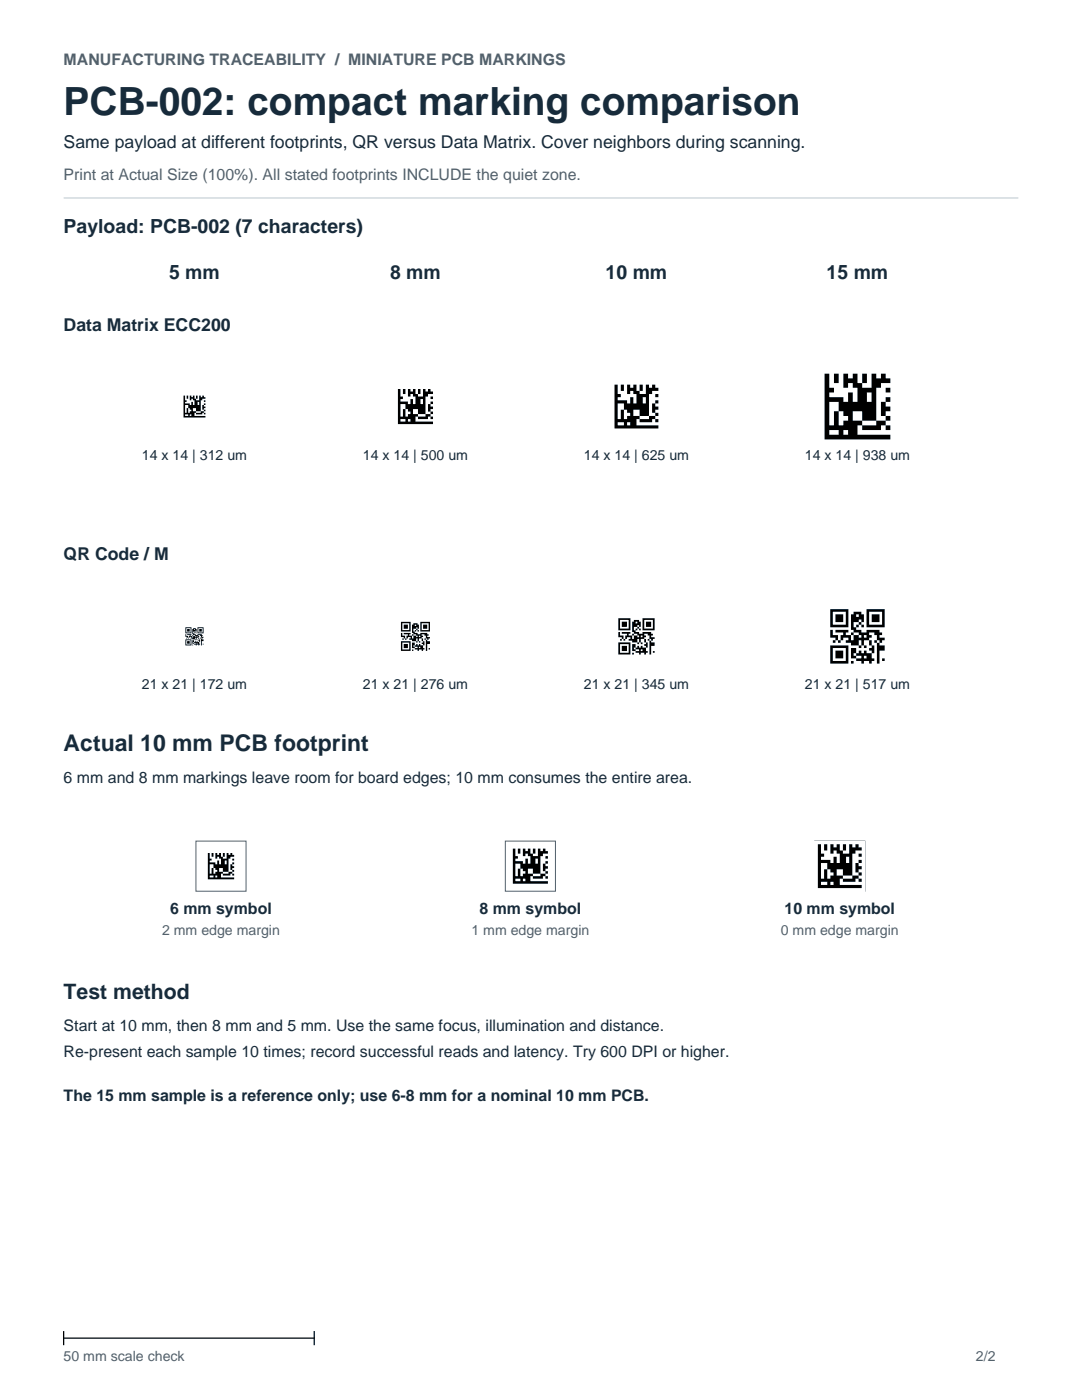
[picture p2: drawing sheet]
<svg xmlns="http://www.w3.org/2000/svg" width="216mm" height="279mm" viewBox="0 0 216 279" stroke-linecap="round" stroke-linejoin="round" font-family="sans-serif">
<defs><g id="words">
<text font-size="7.8" fill="#172b3b" x="12.7" y="22.9">PCB-002: compact marking comparison</text>
<text font-size="4.6" fill="#172b3b" x="12.7" y="149.9">Actual 10 mm PCB footprint</text>
<text font-size="4.2" fill="#172b3b" x="12.7" y="199.3">Test method</text>
<g font-size="3.9" fill="#172b3b">
<text x="12.7" y="46.6">Payload: PCB-002 (7 characters)</text>
<text x="33.7" y="55.7">5 mm</text>
<text x="77.8" y="55.7">8 mm</text>
<text x="120.9" y="55.7">10 mm</text>
<text x="165" y="55.7">15 mm</text>
</g>
<g font-size="3.5" fill="#172b3b">
<text x="12.7" y="29.6">Same payload at different footprints, QR versus Data Matrix. Cover neighbors during scanning.</text>
<text x="12.7" y="66">Data Matrix ECC200</text>
<text x="12.7" y="111.8">QR Code / M</text>
</g>
<g font-size="3.2" fill="#53616b">
<text x="12.7" y="13.1">MANUFACTURING TRACEABILITY / MINIATURE PCB MARKINGS</text>
<text x="12.7" y="36">Print at Actual Size (100%). All stated footprints INCLUDE the quiet zone.</text>
</g>
<g font-size="3.2" fill="#172b3b">
<text x="12.7" y="156.3">6 mm and 8 mm markings leave room for board edges; 10 mm consumes the entire area.</text>
<text x="34" y="182.4">6 mm symbol</text>
<text x="95.7" y="182.4">8 mm symbol</text>
<text x="156.5" y="182.4">10 mm symbol</text>
<text x="12.7" y="205.7">Start at 10 mm, then 8 mm and 5 mm. Use the same focus, illumination and distance.</text>
<text x="12.7" y="211">Re-present each sample 10 times; record successful reads and latency. Try 600 DPI or higher.</text>
<text x="12.7" y="219.8">The 15 mm sample is a reference only; use 6-8 mm for a nominal 10 mm PCB.</text>
</g>
<g font-size="2.8" fill="#172b3b">
<text x="28.3" y="91.7">14 x 14 | 312 um</text>
<text x="72.4" y="91.7">14 x 14 | 500 um</text>
<text x="116.5" y="91.7">14 x 14 | 625 um</text>
<text x="160.6" y="91.7">14 x 14 | 938 um</text>
<text x="28.3" y="137.6">21 x 21 | 172 um</text>
<text x="72.4" y="137.6">21 x 21 | 276 um</text>
<text x="116.5" y="137.6">21 x 21 | 345 um</text>
<text x="160.6" y="137.6">21 x 21 | 517 um</text>
</g>
<g font-size="2.8" fill="#53616b">
<text x="32.3" y="186.6">2 mm edge margin</text>
<text x="94.1" y="186.6">1 mm edge margin</text>
<text x="155.8" y="186.6">0 mm edge margin</text>
<text x="12.7" y="271.6">50 mm scale check</text>
<text x="194.7" y="271.6">2/2</text>
</g>
</g></defs>
<path d="M12.7 39.5h190.5" fill="none" stroke="#d8dfe3" stroke-width=".35"/>
<path d="M12.7 267.1h50M12.7 265.6v2.9M62.7 265.6v2.9" fill="none" stroke="#000" stroke-width=".25"/>
<path d="M36.3 78.6h5v5h-5z" fill-rule="evenodd" fill="#fff"/>
<path d="M36.6 79v.3h.3v-.3zM37.2 79v.3h.4v-.3zM37.9 79v.3h.3v-.3zM38.5 79v.3h.3v-.3zM39.1 79v.3h.3v-.3zM39.7 79v.3h.4v-.3zM40.4 79v.3h.3v-.3zM36.6 79.3v.3h.3v-.3zM37.2 79.3v.3h.4v-.3zM37.9 79.3v.3h.9v-.3zM39.1 79.3v.3h.3v-.3zM39.7 79.3v.3h1.3v-.3zM36.6 79.6v.3h.3v-.3zM37.9 79.6v.3h.3v-.3zM38.5 79.6v.3h.6v-.3zM39.7 79.6v.3h.7v-.3zM36.6 79.9v.3h.6v-.3zM38.8 79.9v.3h1.3v-.3zM40.7 79.9v.3h.3v-.3zM36.6 80.2v.3h.3v-.3zM38.2 80.2v.3h.3v-.3zM38.8 80.2v.3h.6v-.3zM39.7 80.2v.3h.4v-.3zM36.6 80.5v.3h1.3v-.3zM38.2 80.5v.3h.3v-.3zM38.8 80.5v.3h.6v-.3zM39.7 80.5v.3h.4v-.3zM40.7 80.5v.3h.3v-.3zM36.6 80.8v.3h.3v-.3zM37.6 80.8v.3h2.5v-.3zM40.4 80.8v.3h.3v-.3zM36.6 81.1v.4h.3v-.4zM37.6 81.1v.4h2.5v-.4zM40.4 81.1v.4h.6v-.4zM36.6 81.5v.3h.3v-.3zM37.2 81.5v.3h.4v-.3zM37.9 81.5v.3h.6v-.3zM39.1 81.5v.3h1v-.3zM40.4 81.5v.3h.3v-.3zM36.6 81.8v.3h.3v-.3zM37.2 81.8v.3h.4v-.3zM38.2 81.8v.3h.3v-.3zM39.1 81.8v.3h1v-.3zM40.7 81.8v.3h.3v-.3zM36.6 82.1v.3h.3v-.3zM37.2 82.1v.3h.4v-.3zM37.9 82.1v.3h1.2v-.3zM40.1 82.1v.3h.6v-.3zM36.6 82.4v.3h2.2v-.3zM39.1 82.4v.3h1.3v-.3zM40.7 82.4v.3h.3v-.3zM36.6 82.7v.3h.3v-.3zM37.6 82.7v.3h.3v-.3zM38.2 82.7v.3h.6v-.3zM36.6 83v.3h4.4v-.3z" fill-rule="evenodd" fill="#000"/>
<path d="M78.9 77.1h8v8h-8z" fill-rule="evenodd" fill="#fff"/>
<path d="M79.4 77.6v.5h.5v-.5zM80.4 77.6v.5h.5v-.5zM81.4 77.6v.5h.5v-.5zM82.4 77.6v.5h.5v-.5zM83.4 77.6v.5h.5v-.5zM84.4 77.6v.5h.5v-.5zM85.4 77.6v.5h.5v-.5zM79.4 78.1v.5h.5v-.5zM80.4 78.1v.5h.5v-.5zM81.4 78.1v.5h1.5v-.5zM83.4 78.1v.5h.5v-.5zM84.4 78.1v.5h2v-.5zM79.4 78.6v.5h.5v-.5zM81.4 78.6v.5h.5v-.5zM82.4 78.6v.5h1v-.5zM84.4 78.6v.5h1v-.5zM79.4 79.1v.5h1v-.5zM82.9 79.1v.5h2v-.5zM85.9 79.1v.5h.5v-.5zM79.4 79.6v.5h.5v-.5zM81.9 79.6v.5h.5v-.5zM82.9 79.6v.5h1v-.5zM84.4 79.6v.5h.5v-.5zM79.4 80.1v.5h2v-.5zM81.9 80.1v.5h.5v-.5zM82.9 80.1v.5h1v-.5zM84.4 80.1v.5h.5v-.5zM85.9 80.1v.5h.5v-.5zM79.4 80.6v.5h.5v-.5zM80.9 80.6v.5h4v-.5zM85.4 80.6v.5h.5v-.5zM79.4 81.1v.5h.5v-.5zM80.9 81.1v.5h4v-.5zM85.4 81.1v.5h1v-.5zM79.4 81.6v.5h.5v-.5zM80.4 81.6v.5h.5v-.5zM81.4 81.6v.5h1v-.5zM83.4 81.6v.5h1.5v-.5zM85.4 81.6v.5h.5v-.5zM79.4 82.1v.5h.5v-.5zM80.4 82.1v.5h.5v-.5zM81.9 82.1v.5h.5v-.5zM83.4 82.1v.5h1.5v-.5zM85.9 82.1v.5h.5v-.5zM79.4 82.6v.5h.5v-.5zM80.4 82.6v.5h.5v-.5zM81.4 82.6v.5h2v-.5zM84.9 82.6v.5h1v-.5zM79.4 83.1v.5h3.5v-.5zM83.4 83.1v.5h2v-.5zM85.9 83.1v.5h.5v-.5zM79.4 83.6v.5h.5v-.5zM80.9 83.6v.5h.5v-.5zM81.9 83.6v.5h1v-.5zM79.4 84.1v.5h7v-.5z" fill-rule="evenodd" fill="#000"/>
<path d="M122 76.1h10v10h-10z" fill-rule="evenodd" fill="#fff"/>
<path d="M122.6 76.8v.6h.6v-.6zM123.9 76.8v.6h.6v-.6zM125.1 76.8v.6h.6v-.6zM126.4 76.8v.6h.6v-.6zM127.6 76.8v.6h.7v-.6zM128.9 76.8v.6h.6v-.6zM130.1 76.8v.6h.7v-.6zM122.6 77.4v.6h.6v-.6zM123.9 77.4v.6h.6v-.6zM125.1 77.4v.6h1.9v-.6zM127.6 77.4v.6h.7v-.6zM128.9 77.4v.6h2.5v-.6zM122.6 78v.6h.6v-.6zM125.1 78v.6h.6v-.6zM126.4 78v.6h1.2v-.6zM128.9 78v.6h1.2v-.6zM122.6 78.6v.7h1.3v-.7zM127 78.6v.7h2.5v-.7zM130.7 78.6v.7h.7v-.7zM122.6 79.3v.6h.6v-.6zM125.8 79.3v.6h.6v-.6zM127 79.3v.6h1.2v-.6zM128.9 79.3v.6h.6v-.6zM122.6 79.9v.6h2.5v-.6zM125.8 79.9v.6h.6v-.6zM127 79.9v.6h1.2v-.6zM128.9 79.9v.6h.6v-.6zM130.7 79.9v.6h.7v-.6zM122.6 80.5v.6h.6v-.6zM124.5 80.5v.6h5v-.6zM130.1 80.5v.6h.7v-.6zM122.6 81.1v.7h.6v-.7zM124.5 81.1v.7h5v-.7zM130.1 81.1v.7h1.3v-.7zM122.6 81.8v.6h.6v-.6zM123.9 81.8v.6h.6v-.6zM125.1 81.8v.6h1.3v-.6zM127.6 81.8v.6h1.9v-.6zM130.1 81.8v.6h.7v-.6zM122.6 82.4v.6h.6v-.6zM123.9 82.4v.6h.6v-.6zM125.8 82.4v.6h.6v-.6zM127.6 82.4v.6h1.9v-.6zM130.7 82.4v.6h.7v-.6zM122.6 83v.6h.6v-.6zM123.9 83v.6h.6v-.6zM125.1 83v.6h2.5v-.6zM129.5 83v.6h1.2v-.6zM122.6 83.6v.7h4.4v-.7zM127.6 83.6v.7h2.5v-.7zM130.7 83.6v.7h.7v-.7zM122.6 84.3v.6h.6v-.6zM124.5 84.3v.6h.6v-.6zM125.8 84.3v.6h1.2v-.6zM122.6 84.9v.6h8.8v-.6z" fill-rule="evenodd" fill="#000"/>
<path d="M163.6 73.6h15v15h-15z" fill-rule="evenodd" fill="#fff"/>
<path d="M164.5 74.6v.9h1v-.9zM166.4 74.6v.9h.9v-.9zM168.3 74.6v.9h.9v-.9zM170.2 74.6v.9h.9v-.9zM172 74.6v.9h1v-.9zM173.9 74.6v.9h.9v-.9zM175.8 74.6v.9h.9v-.9zM164.5 75.5v1h1v-1zM166.4 75.5v1h.9v-1zM168.3 75.5v1h2.8v-1zM172 75.5v1h1v-1zM173.9 75.5v1h3.8v-1zM164.5 76.5v.9h1v-.9zM168.3 76.5v.9h.9v-.9zM170.2 76.5v.9h1.8v-.9zM173.9 76.5v.9h1.9v-.9zM164.5 77.4v.9h1.9v-.9zM171.1 77.4v.9h3.7v-.9zM176.7 77.4v.9h1v-.9zM164.5 78.3v1h1v-1zM169.2 78.3v1h1v-1zM171.1 78.3v1h1.9v-1zM173.9 78.3v1h.9v-1zM164.5 79.3v.9h3.8v-.9zM169.2 79.3v.9h1v-.9zM171.1 79.3v.9h1.9v-.9zM173.9 79.3v.9h.9v-.9zM176.7 79.3v.9h1v-.9zM164.5 80.2v.9h1v-.9zM167.3 80.2v.9h7.5v-.9zM175.8 80.2v.9h.9v-.9zM164.5 81.1v1h1v-1zM167.3 81.1v1h7.5v-1zM175.8 81.1v1h1.9v-1zM164.5 82.1v.9h1v-.9zM166.4 82.1v.9h.9v-.9zM168.3 82.1v.9h1.9v-.9zM172 82.1v.9h2.8v-.9zM175.8 82.1v.9h.9v-.9zM164.5 83v1h1v-1zM166.4 83v1h.9v-1zM169.2 83v1h1v-1zM172 83v1h2.8v-1zM176.7 83v1h1v-1zM164.5 84v.9h1v-.9zM166.4 84v.9h.9v-.9zM168.3 84v.9h3.7v-.9zM174.8 84v.9h1.9v-.9zM164.5 84.9v.9h6.6v-.9zM172 84.9v.9h3.8v-.9zM176.7 84.9v.9h1v-.9zM164.5 85.8v1h1v-1zM167.3 85.8v1h1v-1zM169.2 85.8v1h1.9v-1zM164.5 86.8v.9h13.2v-.9z" fill-rule="evenodd" fill="#000"/>
<path d="M36.3 124.5h5v5h-5z" fill-rule="evenodd" fill="#fff"/>
<path d="M37 125.2v.2h1.2v-.2zM39.4 125.2v.2h1.2v-.2zM37 125.4v.1h.2v-.1zM38 125.4v.1h.2v-.1zM38.5 125.4v.1h.6v-.1zM39.4 125.4v.1h.2v-.1zM40.4 125.4v.1h.2v-.1zM37 125.5v.2h.2v-.2zM37.3 125.5v.2h.6v-.2zM38 125.5v.2h.2v-.2zM38.4 125.5v.2h.3v-.2zM38.9 125.5v.2h.3v-.2zM39.4 125.5v.2h.2v-.2zM39.8 125.5v.2h.5v-.2zM40.4 125.5v.2h.2v-.2zM37 125.7v.2h.2v-.2zM37.3 125.7v.2h.6v-.2zM38 125.7v.2h.2v-.2zM38.4 125.7v.2h.8v-.2zM39.4 125.7v.2h.2v-.2zM39.8 125.7v.2h.5v-.2zM40.4 125.7v.2h.2v-.2zM37 125.9v.2h.2v-.2zM37.3 125.9v.2h.6v-.2zM38 125.9v.2h.2v-.2zM38.4 125.9v.2h.5v-.2zM39.1 125.9v.2h.1v-.2zM39.4 125.9v.2h.2v-.2zM39.8 125.9v.2h.5v-.2zM40.4 125.9v.2h.2v-.2zM37 126.1v.1h.2v-.1zM38 126.1v.1h.2v-.1zM38.4 126.1v.1h.1v-.1zM38.9 126.1v.1h.2v-.1zM39.4 126.1v.1h.2v-.1zM40.4 126.1v.1h.2v-.1zM37 126.2v.2h1.2v-.2zM38.4 126.2v.2h.1v-.2zM38.7 126.2v.2h.2v-.2zM39.1 126.2v.2h.1v-.2zM39.4 126.2v.2h1.2v-.2zM38.4 126.4v.2h.3v-.2zM37 126.6v.1h.2v-.1zM37.3 126.6v.1h.9v-.1zM38.5 126.6v.1h.6v-.1zM39.4 126.6v.1h.9v-.1zM37 126.7v.2h.2v-.2zM37.9 126.7v.2h.1v-.2zM38.4 126.7v.2h.1v-.2zM38.9 126.7v.2h.7v-.2zM39.9 126.7v.2h.5v-.2zM37 126.9v.2h.5v-.2zM37.7 126.9v.2h.7v-.2zM38.5 126.9v.2h.4v-.2zM39.1 126.9v.2h.1v-.2zM39.4 126.9v.2h.4v-.2zM40.1 126.9v.2h.2v-.2zM37.3 127.1v.2h.2v-.2zM37.7 127.1v.2h.2v-.2zM38.2 127.1v.2h.2v-.2zM38.5 127.1v.2h1.1v-.2zM40.1 127.1v.2h.5v-.2zM37.2 127.3v.1h.1v-.1zM37.5 127.3v.1h.2v-.1zM38 127.3v.1h.9v-.1zM39.1 127.3v.1h.1v-.1zM39.6 127.3v.1h.2v-.1zM39.9 127.3v.1h.2v-.1zM40.3 127.3v.1h.1v-.1zM38.4 127.4v.2h.5v-.2zM39.1 127.4v.2h.1v-.2zM39.6 127.4v.2h.2v-.2zM40.1 127.4v.2h.2v-.2zM37 127.6v.2h1.2v-.2zM38.9 127.6v.2h.2v-.2zM39.2 127.6v.2h.2v-.2zM39.8 127.6v.2h.1v-.2zM40.1 127.6v.2h.5v-.2zM37 127.8v.1h.2v-.1zM38 127.8v.1h.2v-.1zM38.4 127.8v.1h.3v-.1zM39.6 127.8v.1h.3v-.1zM40.1 127.8v.1h.5v-.1zM37 127.9v.2h.2v-.2zM37.3 127.9v.2h.6v-.2zM38 127.9v.2h.2v-.2zM38.4 127.9v.2h.3v-.2zM38.9 127.9v.2h.2v-.2zM39.2 127.9v.2h.2v-.2zM39.8 127.9v.2h.1v-.2zM40.1 127.9v.2h.2v-.2zM37 128.1v.2h.2v-.2zM37.3 128.1v.2h.6v-.2zM38 128.1v.2h.2v-.2zM38.4 128.1v.2h.1v-.2zM38.7 128.1v.2h1.1v-.2zM40.1 128.1v.2h.2v-.2zM37 128.3v.2h.2v-.2zM37.3 128.3v.2h.6v-.2zM38 128.3v.2h.2v-.2zM38.4 128.3v.2h.3v-.2zM39.1 128.3v.2h.1v-.2zM39.4 128.3v.2h.4v-.2zM40.1 128.3v.2h.2v-.2zM37 128.5v.1h.2v-.1zM38 128.5v.1h.2v-.1zM38.7 128.5v.1h1.2v-.1zM40.1 128.5v.1h.2v-.1zM40.4 128.5v.1h.2v-.1zM37 128.6v.2h1.2v-.2zM38.4 128.6v.2h.1v-.2zM39.1 128.6v.2h.1v-.2zM39.6 128.6v.2h.2v-.2zM40.1 128.6v.2h.2v-.2z" fill-rule="evenodd" fill="#000"/>
<path d="M78.9 123h8v8h-8z" fill-rule="evenodd" fill="#fff"/>
<path d="M80 124.1v.3h1.9v-.3zM83.9 124.1v.3h1.9v-.3zM80 124.4v.3h.3v-.3zM81.7 124.4v.3h.2v-.3zM82.5 124.4v.3h.8v-.3zM83.9 124.4v.3h.2v-.3zM85.5 124.4v.3h.3v-.3zM80 124.7v.2h.3v-.2zM80.6 124.7v.2h.8v-.2zM81.7 124.7v.2h.2v-.2zM82.2 124.7v.2h.6v-.2zM83 124.7v.2h.6v-.2zM83.9 124.7v.2h.2v-.2zM84.4 124.7v.2h.8v-.2zM85.5 124.7v.2h.3v-.2zM80 124.9v.3h.3v-.3zM80.6 124.9v.3h.8v-.3zM81.7 124.9v.3h.2v-.3zM82.2 124.9v.3h1.4v-.3zM83.9 124.9v.3h.2v-.3zM84.4 124.9v.3h.8v-.3zM85.5 124.9v.3h.3v-.3zM80 125.2v.3h.3v-.3zM80.6 125.2v.3h.8v-.3zM81.7 125.2v.3h.2v-.3zM82.2 125.2v.3h.8v-.3zM83.3 125.2v.3h.3v-.3zM83.9 125.2v.3h.2v-.3zM84.4 125.2v.3h.8v-.3zM85.5 125.2v.3h.3v-.3zM80 125.5v.3h.3v-.3zM81.7 125.5v.3h.2v-.3zM82.2 125.5v.3h.3v-.3zM83 125.5v.3h.3v-.3zM83.9 125.5v.3h.2v-.3zM85.5 125.5v.3h.3v-.3zM80 125.8v.2h1.9v-.2zM82.2 125.8v.2h.3v-.2zM82.8 125.8v.2h.2v-.2zM83.3 125.8v.2h.3v-.2zM83.9 125.8v.2h1.9v-.2zM82.2 126v.3h.6v-.3zM80 126.3v.3h.3v-.3zM80.6 126.3v.3h1.3v-.3zM82.5 126.3v.3h.8v-.3zM83.9 126.3v.3h1.3v-.3zM80 126.6v.3h.3v-.3zM81.4 126.6v.3h.3v-.3zM82.2 126.6v.3h.3v-.3zM83 126.6v.3h1.1v-.3zM84.7 126.6v.3h.8v-.3zM80 126.9v.2h.8v-.2zM81.1 126.9v.2h1.1v-.2zM82.5 126.9v.2h.5v-.2zM83.3 126.9v.2h.3v-.2zM83.9 126.9v.2h.5v-.2zM85 126.9v.2h.2v-.2zM80.6 127.1v.3h.2v-.3zM81.1 127.1v.3h.3v-.3zM81.9 127.1v.3h.3v-.3zM82.5 127.1v.3h1.6v-.3zM85 127.1v.3h.8v-.3zM80.3 127.4v.3h.3v-.3zM80.8 127.4v.3h.3v-.3zM81.7 127.4v.3h1.3v-.3zM83.3 127.4v.3h.3v-.3zM84.1 127.4v.3h.3v-.3zM84.7 127.4v.3h.3v-.3zM85.2 127.4v.3h.3v-.3zM82.2 127.7v.3h.8v-.3zM83.3 127.7v.3h.3v-.3zM84.1 127.7v.3h.3v-.3zM85 127.7v.3h.2v-.3zM80 128v.2h1.9v-.2zM83 128v.2h.3v-.2zM83.6 128v.2h.3v-.2zM84.4 128v.2h.3v-.2zM85 128v.2h.8v-.2zM80 128.2v.3h.3v-.3zM81.7 128.2v.3h.2v-.3zM82.2 128.2v.3h.6v-.3zM84.1 128.2v.3h.6v-.3zM85 128.2v.3h.8v-.3zM80 128.5v.3h.3v-.3zM80.6 128.5v.3h.8v-.3zM81.7 128.5v.3h.2v-.3zM82.2 128.5v.3h.6v-.3zM83 128.5v.3h.3v-.3zM83.6 128.5v.3h.3v-.3zM84.4 128.5v.3h.3v-.3zM85 128.5v.3h.2v-.3zM80 128.8v.3h.3v-.3zM80.6 128.8v.3h.8v-.3zM81.7 128.8v.3h.2v-.3zM82.2 128.8v.3h.3v-.3zM82.8 128.8v.3h1.6v-.3zM85 128.8v.3h.2v-.3zM80 129.1v.2h.3v-.2zM80.6 129.1v.2h.8v-.2zM81.7 129.1v.2h.2v-.2zM82.2 129.1v.2h.6v-.2zM83.3 129.1v.2h.3v-.2zM83.9 129.1v.2h.5v-.2zM85 129.1v.2h.2v-.2zM80 129.3v.3h.3v-.3zM81.7 129.3v.3h.2v-.3zM82.8 129.3v.3h1.9v-.3zM85 129.3v.3h.2v-.3zM85.5 129.3v.3h.3v-.3zM80 129.6v.3h1.9v-.3zM82.2 129.6v.3h.3v-.3zM83.3 129.6v.3h.3v-.3zM84.1 129.6v.3h.3v-.3zM85 129.6v.3h.2v-.3z" fill-rule="evenodd" fill="#000"/>
<path d="M122 122h10v10h-10z" fill-rule="evenodd" fill="#fff"/>
<path d="M123.4 123.4v.3h2.4v-.3zM128.2 123.4v.3h2.4v-.3zM123.4 123.7v.4h.3v-.4zM125.4 123.7v.4h.4v-.4zM126.5 123.7v.4h1v-.4zM128.2 123.7v.4h.4v-.4zM130.3 123.7v.4h.3v-.4zM123.4 124.1v.3h.3v-.3zM124.1 124.1v.3h1v-.3zM125.4 124.1v.3h.4v-.3zM126.1 124.1v.3h.7v-.3zM127.2 124.1v.3h.7v-.3zM128.2 124.1v.3h.4v-.3zM128.9 124.1v.3h1v-.3zM130.3 124.1v.3h.3v-.3zM123.4 124.4v.4h.3v-.4zM124.1 124.4v.4h1v-.4zM125.4 124.4v.4h.4v-.4zM126.1 124.4v.4h1.8v-.4zM128.2 124.4v.4h.4v-.4zM128.9 124.4v.4h1v-.4zM130.3 124.4v.4h.3v-.4zM123.4 124.8v.3h.3v-.3zM124.1 124.8v.3h1v-.3zM125.4 124.8v.3h.4v-.3zM126.1 124.8v.3h1.1v-.3zM127.5 124.8v.3h.4v-.3zM128.2 124.8v.3h.4v-.3zM128.9 124.8v.3h1v-.3zM130.3 124.8v.3h.3v-.3zM123.4 125.1v.3h.3v-.3zM125.4 125.1v.3h.4v-.3zM126.1 125.1v.3h.4v-.3zM127.2 125.1v.3h.3v-.3zM128.2 125.1v.3h.4v-.3zM130.3 125.1v.3h.3v-.3zM123.4 125.4v.4h2.4v-.4zM126.1 125.4v.4h.4v-.4zM126.8 125.4v.4h.4v-.4zM127.5 125.4v.4h.4v-.4zM128.2 125.4v.4h2.4v-.4zM126.1 125.8v.3h.7v-.3zM123.4 126.1v.4h.3v-.4zM124.1 126.1v.4h1.7v-.4zM126.5 126.1v.4h1v-.4zM128.2 126.1v.4h1.7v-.4zM123.4 126.5v.3h.3v-.3zM125.1 126.5v.3h.3v-.3zM126.1 126.5v.3h.4v-.3zM127.2 126.5v.3h1.4v-.3zM129.2 126.5v.3h1.1v-.3zM123.4 126.8v.4h1v-.4zM124.8 126.8v.4h1.3v-.4zM126.5 126.8v.4h.7v-.4zM127.5 126.8v.4h.4v-.4zM128.2 126.8v.4h.7v-.4zM129.6 126.8v.4h.3v-.4zM124.1 127.2v.3h.3v-.3zM124.8 127.2v.3h.3v-.3zM125.8 127.2v.3h.3v-.3zM126.5 127.2v.3h2.1v-.3zM129.6 127.2v.3h1v-.3zM123.7 127.5v.4h.4v-.4zM124.4 127.5v.4h.4v-.4zM125.4 127.5v.4h1.8v-.4zM127.5 127.5v.4h.4v-.4zM128.6 127.5v.4h.3v-.4zM129.2 127.5v.4h.4v-.4zM129.9 127.5v.4h.4v-.4zM126.1 127.9v.3h1.1v-.3zM127.5 127.9v.3h.4v-.3zM128.6 127.9v.3h.3v-.3zM129.6 127.9v.3h.3v-.3zM123.4 128.2v.4h2.4v-.4zM127.2 128.2v.4h.3v-.4zM127.9 128.2v.4h.3v-.4zM128.9 128.2v.4h.3v-.4zM129.6 128.2v.4h1v-.4zM123.4 128.6v.3h.3v-.3zM125.4 128.6v.3h.4v-.3zM126.1 128.6v.3h.7v-.3zM128.6 128.6v.3h.6v-.3zM129.6 128.6v.3h1v-.3zM123.4 128.9v.3h.3v-.3zM124.1 128.9v.3h1v-.3zM125.4 128.9v.3h.4v-.3zM126.1 128.9v.3h.7v-.3zM127.2 128.9v.3h.3v-.3zM127.9 128.9v.3h.3v-.3zM128.9 128.9v.3h.3v-.3zM129.6 128.9v.3h.3v-.3zM123.4 129.2v.4h.3v-.4zM124.1 129.2v.4h1v-.4zM125.4 129.2v.4h.4v-.4zM126.1 129.2v.4h.4v-.4zM126.8 129.2v.4h2.1v-.4zM129.6 129.2v.4h.3v-.4zM123.4 129.6v.3h.3v-.3zM124.1 129.6v.3h1v-.3zM125.4 129.6v.3h.4v-.3zM126.1 129.6v.3h.7v-.3zM127.5 129.6v.3h.4v-.3zM128.2 129.6v.3h.7v-.3zM129.6 129.6v.3h.3v-.3zM123.4 129.9v.4h.3v-.4zM125.4 129.9v.4h.4v-.4zM126.8 129.9v.4h2.4v-.4zM129.6 129.9v.4h.3v-.4zM130.3 129.9v.4h.3v-.4zM123.4 130.3v.3h2.4v-.3zM126.1 130.3v.3h.4v-.3zM127.5 130.3v.3h.4v-.3zM128.6 130.3v.3h.3v-.3zM129.6 130.3v.3h.3v-.3z" fill-rule="evenodd" fill="#000"/>
<path d="M163.6 119.5h15v15h-15z" fill-rule="evenodd" fill="#fff"/>
<path d="M165.7 121.6v.5h3.6v-.5zM172.9 121.6v.5h3.6v-.5zM165.7 122.1v.5h.5v-.5zM168.8 122.1v.5h.5v-.5zM170.3 122.1v.5h1.6v-.5zM172.9 122.1v.5h.5v-.5zM176 122.1v.5h.5v-.5zM165.7 122.6v.5h.5v-.5zM166.7 122.6v.5h1.6v-.5zM168.8 122.6v.5h.5v-.5zM169.8 122.6v.5h1v-.5zM171.4 122.6v.5h1v-.5zM172.9 122.6v.5h.5v-.5zM173.9 122.6v.5h1.6v-.5zM176 122.6v.5h.5v-.5zM165.7 123.1v.5h.5v-.5zM166.7 123.1v.5h1.6v-.5zM168.8 123.1v.5h.5v-.5zM169.8 123.1v.5h2.6v-.5zM172.9 123.1v.5h.5v-.5zM173.9 123.1v.5h1.6v-.5zM176 123.1v.5h.5v-.5zM165.7 123.6v.6h.5v-.6zM166.7 123.6v.6h1.6v-.6zM168.8 123.6v.6h.5v-.6zM169.8 123.6v.6h1.6v-.6zM171.9 123.6v.6h.5v-.6zM172.9 123.6v.6h.5v-.6zM173.9 123.6v.6h1.6v-.6zM176 123.6v.6h.5v-.6zM165.7 124.2v.5h.5v-.5zM168.8 124.2v.5h.5v-.5zM169.8 124.2v.5h.5v-.5zM171.4 124.2v.5h.5v-.5zM172.9 124.2v.5h.5v-.5zM176 124.2v.5h.5v-.5zM165.7 124.7v.5h3.6v-.5zM169.8 124.7v.5h.5v-.5zM170.8 124.7v.5h.6v-.5zM171.9 124.7v.5h.5v-.5zM172.9 124.7v.5h3.6v-.5zM169.8 125.2v.5h1v-.5zM165.7 125.7v.5h.5v-.5zM166.7 125.7v.5h2.6v-.5zM170.3 125.7v.5h1.6v-.5zM172.9 125.7v.5h2.6v-.5zM165.7 126.2v.5h.5v-.5zM168.3 126.2v.5h.5v-.5zM169.8 126.2v.5h.5v-.5zM171.4 126.2v.5h2v-.5zM174.5 126.2v.5h1.5v-.5zM165.7 126.7v.6h1.5v-.6zM167.7 126.7v.6h2.1v-.6zM170.3 126.7v.6h1.1v-.6zM171.9 126.7v.6h.5v-.6zM172.9 126.7v.6h1v-.6zM175 126.7v.6h.5v-.6zM166.7 127.3v.5h.5v-.5zM167.7 127.3v.5h.6v-.5zM169.3 127.3v.5h.5v-.5zM170.3 127.3v.5h3.1v-.5zM175 127.3v.5h1.5v-.5zM166.2 127.8v.5h.5v-.5zM167.2 127.8v.5h.5v-.5zM168.8 127.8v.5h2.6v-.5zM171.9 127.8v.5h.5v-.5zM173.4 127.8v.5h.5v-.5zM174.5 127.8v.5h.5v-.5zM175.5 127.8v.5h.5v-.5zM169.8 128.3v.5h1.6v-.5zM171.9 128.3v.5h.5v-.5zM173.4 128.3v.5h.5v-.5zM175 128.3v.5h.5v-.5zM165.7 128.8v.5h3.6v-.5zM171.4 128.8v.5h.5v-.5zM172.4 128.8v.5h.5v-.5zM173.9 128.8v.5h.6v-.5zM175 128.8v.5h1.5v-.5zM165.7 129.3v.5h.5v-.5zM168.8 129.3v.5h.5v-.5zM169.8 129.3v.5h1v-.5zM173.4 129.3v.5h1.1v-.5zM175 129.3v.5h1.5v-.5zM165.7 129.8v.6h.5v-.6zM166.7 129.8v.6h1.6v-.6zM168.8 129.8v.6h.5v-.6zM169.8 129.8v.6h1v-.6zM171.4 129.8v.6h.5v-.6zM172.4 129.8v.6h.5v-.6zM173.9 129.8v.6h.6v-.6zM175 129.8v.6h.5v-.6zM165.7 130.4v.5h.5v-.5zM166.7 130.4v.5h1.6v-.5zM168.8 130.4v.5h.5v-.5zM169.8 130.4v.5h.5v-.5zM170.8 130.4v.5h3.1v-.5zM175 130.4v.5h.5v-.5zM165.7 130.9v.5h.5v-.5zM166.7 130.9v.5h1.6v-.5zM168.8 130.9v.5h.5v-.5zM169.8 130.9v.5h1v-.5zM171.9 130.9v.5h.5v-.5zM172.9 130.9v.5h1v-.5zM175 130.9v.5h.5v-.5zM165.7 131.4v.5h.5v-.5zM168.8 131.4v.5h.5v-.5zM170.8 131.4v.5h3.7v-.5zM175 131.4v.5h.5v-.5zM176 131.4v.5h.5v-.5zM165.7 131.9v.5h3.6v-.5zM169.8 131.9v.5h.5v-.5zM171.9 131.9v.5h.5v-.5zM173.4 131.9v.5h.5v-.5zM175 131.9v.5h.5v-.5z" fill-rule="evenodd" fill="#000"/>
<path d="M39.1 167.9h10v10h-10z" fill="none" stroke="#53616b" stroke-width=".2"/>
<path d="M41.1 169.9h6v6h-6z" fill-rule="evenodd" fill="#fff"/>
<path d="M41.5 170.2v.4h.3v-.4zM42.2 170.2v.4h.4v-.4zM43 170.2v.4h.3v-.4zM43.7 170.2v.4h.4v-.4zM44.5 170.2v.4h.3v-.4zM45.2 170.2v.4h.4v-.4zM46 170.2v.4h.3v-.4zM41.5 170.6v.4h.3v-.4zM42.2 170.6v.4h.4v-.4zM43 170.6v.4h1.1v-.4zM44.5 170.6v.4h.3v-.4zM45.2 170.6v.4h1.5v-.4zM41.5 171v.4h.3v-.4zM43 171v.4h.3v-.4zM43.7 171v.4h.8v-.4zM45.2 171v.4h.8v-.4zM41.5 171.4v.3h.7v-.3zM44.1 171.4v.3h1.5v-.3zM46.3 171.4v.3h.4v-.3zM41.5 171.7v.4h.3v-.4zM43.3 171.7v.4h.4v-.4zM44.1 171.7v.4h.7v-.4zM45.2 171.7v.4h.4v-.4zM41.5 172.1v.4h1.5v-.4zM43.3 172.1v.4h.4v-.4zM44.1 172.1v.4h.7v-.4zM45.2 172.1v.4h.4v-.4zM46.3 172.1v.4h.4v-.4zM41.5 172.5v.4h.3v-.4zM42.6 172.5v.4h3v-.4zM46 172.5v.4h.3v-.4zM41.5 172.9v.3h.3v-.3zM42.6 172.9v.3h3v-.3zM46 172.9v.3h.7v-.3zM41.5 173.2v.4h.3v-.4zM42.2 173.2v.4h.4v-.4zM43 173.2v.4h.7v-.4zM44.5 173.2v.4h1.1v-.4zM46 173.2v.4h.3v-.4zM41.5 173.6v.4h.3v-.4zM42.2 173.6v.4h.4v-.4zM43.3 173.6v.4h.4v-.4zM44.5 173.6v.4h1.1v-.4zM46.3 173.6v.4h.4v-.4zM41.5 174v.4h.3v-.4zM42.2 174v.4h.4v-.4zM43 174v.4h1.5v-.4zM45.6 174v.4h.7v-.4zM41.5 174.4v.3h2.6v-.3zM44.5 174.4v.3h1.5v-.3zM46.3 174.4v.3h.4v-.3zM41.5 174.7v.4h.3v-.4zM42.6 174.7v.4h.4v-.4zM43.3 174.7v.4h.8v-.4zM41.5 175.1v.4h5.2v-.4z" fill-rule="evenodd" fill="#000"/>
<path d="M100.8 167.9h10v10h-10z" fill="none" stroke="#53616b" stroke-width=".2"/>
<path d="M101.8 168.9h8v8h-8z" fill-rule="evenodd" fill="#fff"/>
<path d="M102.3 169.4v.5h.5v-.5zM103.3 169.4v.5h.5v-.5zM104.3 169.4v.5h.5v-.5zM105.3 169.4v.5h.5v-.5zM106.3 169.4v.5h.5v-.5zM107.3 169.4v.5h.5v-.5zM108.3 169.4v.5h.5v-.5zM102.3 169.9v.5h.5v-.5zM103.3 169.9v.5h.5v-.5zM104.3 169.9v.5h1.5v-.5zM106.3 169.9v.5h.5v-.5zM107.3 169.9v.5h2v-.5zM102.3 170.4v.5h.5v-.5zM104.3 170.4v.5h.5v-.5zM105.3 170.4v.5h1v-.5zM107.3 170.4v.5h1v-.5zM102.3 170.9v.5h1v-.5zM105.8 170.9v.5h2v-.5zM108.8 170.9v.5h.5v-.5zM102.3 171.4v.5h.5v-.5zM104.8 171.4v.5h.5v-.5zM105.8 171.4v.5h1v-.5zM107.3 171.4v.5h.5v-.5zM102.3 171.9v.5h2v-.5zM104.8 171.9v.5h.5v-.5zM105.8 171.9v.5h1v-.5zM107.3 171.9v.5h.5v-.5zM108.8 171.9v.5h.5v-.5zM102.3 172.4v.5h.5v-.5zM103.8 172.4v.5h4v-.5zM108.3 172.4v.5h.5v-.5zM102.3 172.9v.5h.5v-.5zM103.8 172.9v.5h4v-.5zM108.3 172.9v.5h1v-.5zM102.3 173.4v.5h.5v-.5zM103.3 173.4v.5h.5v-.5zM104.3 173.4v.5h1v-.5zM106.3 173.4v.5h1.5v-.5zM108.3 173.4v.5h.5v-.5zM102.3 173.9v.5h.5v-.5zM103.3 173.9v.5h.5v-.5zM104.8 173.9v.5h.5v-.5zM106.3 173.9v.5h1.5v-.5zM108.8 173.9v.5h.5v-.5zM102.3 174.4v.5h.5v-.5zM103.3 174.4v.5h.5v-.5zM104.3 174.4v.5h2v-.5zM107.8 174.4v.5h1v-.5zM102.3 174.9v.5h3.5v-.5zM106.3 174.9v.5h2v-.5zM108.8 174.9v.5h.5v-.5zM102.3 175.4v.5h.5v-.5zM103.8 175.4v.5h.5v-.5zM104.8 175.4v.5h1v-.5zM102.3 175.9v.5h7v-.5z" fill-rule="evenodd" fill="#000"/>
<path d="M162.6 167.9h10v10h-10z" fill="none" stroke="#53616b" stroke-width=".2"/>
<path d="M162.6 167.9h10v10h-10z" fill-rule="evenodd" fill="#fff"/>
<path d="M163.2 168.5v.6h.6v-.6zM164.4 168.5v.6h.7v-.6zM165.7 168.5v.6h.6v-.6zM166.9 168.5v.6h.7v-.6zM168.2 168.5v.6h.6v-.6zM169.4 168.5v.6h.7v-.6zM170.7 168.5v.6h.6v-.6zM163.2 169.1v.6h.6v-.6zM164.4 169.1v.6h.7v-.6zM165.7 169.1v.6h1.9v-.6zM168.2 169.1v.6h.6v-.6zM169.4 169.1v.6h2.5v-.6zM163.2 169.7v.7h.6v-.7zM165.7 169.7v.7h.6v-.7zM166.9 169.7v.7h1.3v-.7zM169.4 169.7v.7h1.3v-.7zM163.2 170.4v.6h1.2v-.6zM167.6 170.4v.6h2.5v-.6zM171.3 170.4v.6h.6v-.6zM163.2 171v.6h.6v-.6zM166.3 171v.6h.6v-.6zM167.6 171v.6h1.2v-.6zM169.4 171v.6h.7v-.6zM163.2 171.6v.6h2.5v-.6zM166.3 171.6v.6h.6v-.6zM167.6 171.6v.6h1.2v-.6zM169.4 171.6v.6h.7v-.6zM171.3 171.6v.6h.6v-.6zM163.2 172.2v.7h.6v-.7zM165.1 172.2v.7h5v-.7zM170.7 172.2v.7h.6v-.7zM163.2 172.9v.6h.6v-.6zM165.1 172.9v.6h5v-.6zM170.7 172.9v.6h1.2v-.6zM163.2 173.5v.6h.6v-.6zM164.4 173.5v.6h.7v-.6zM165.7 173.5v.6h1.2v-.6zM168.2 173.5v.6h1.9v-.6zM170.7 173.5v.6h.6v-.6zM163.2 174.1v.6h.6v-.6zM164.4 174.1v.6h.7v-.6zM166.3 174.1v.6h.6v-.6zM168.2 174.1v.6h1.9v-.6zM171.3 174.1v.6h.6v-.6zM163.2 174.7v.7h.6v-.7zM164.4 174.7v.7h.7v-.7zM165.7 174.7v.7h2.5v-.7zM170.1 174.7v.7h1.2v-.7zM163.2 175.4v.6h4.4v-.6zM168.2 175.4v.6h2.5v-.6zM171.3 175.4v.6h.6v-.6zM163.2 176v.6h.6v-.6zM165.1 176v.6h.6v-.6zM166.3 176v.6h1.3v-.6zM163.2 176.6v.6h8.7v-.6z" fill-rule="evenodd" fill="#000"/>
<use href="#words"/>
</svg>
